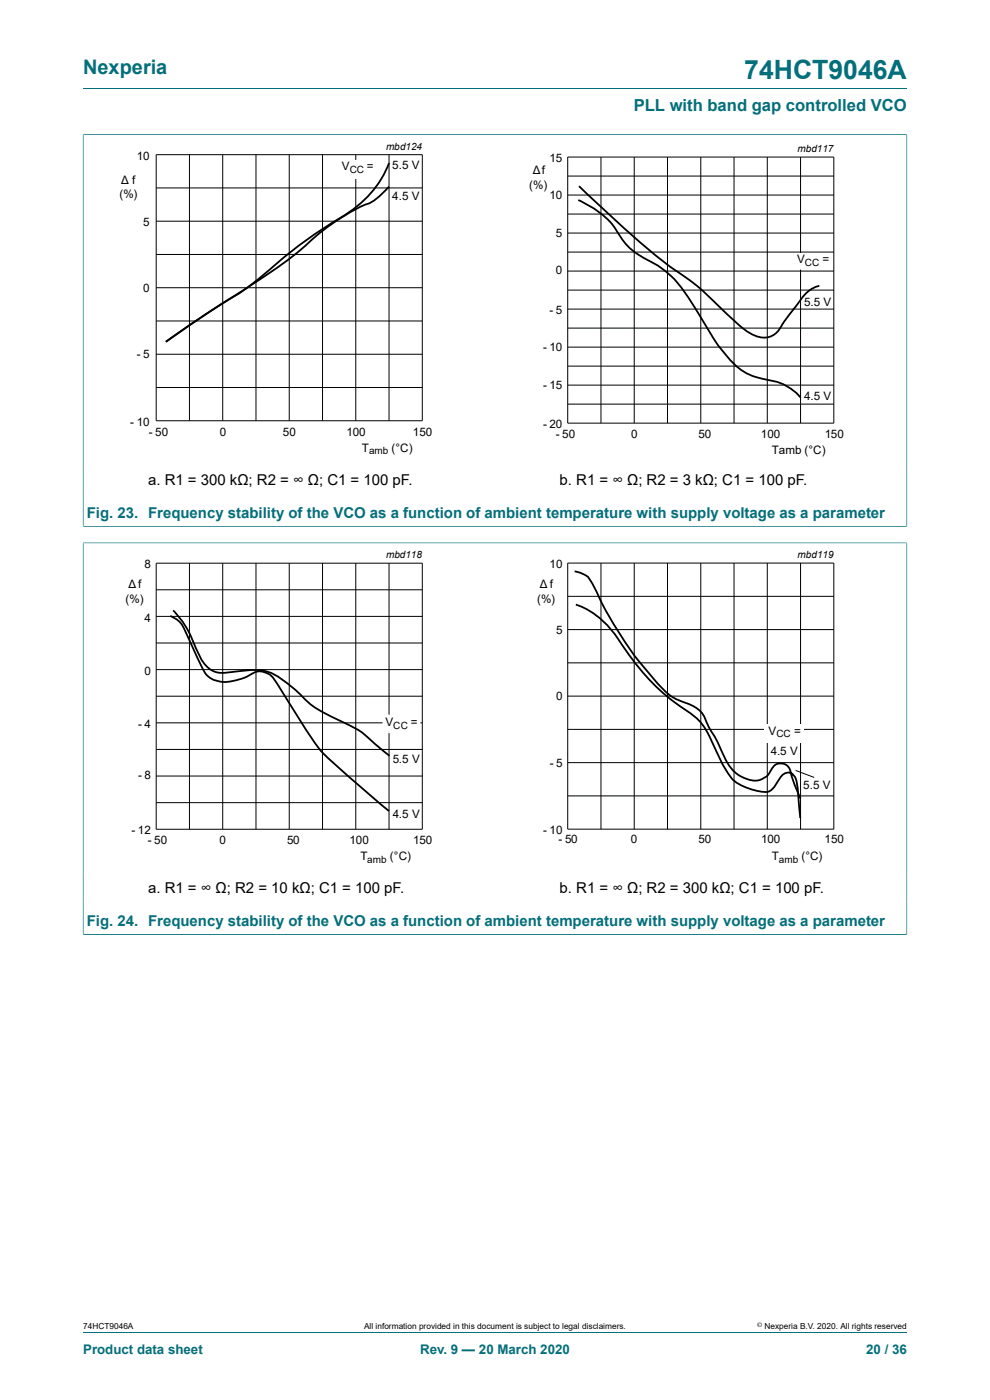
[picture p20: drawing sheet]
<svg xmlns="http://www.w3.org/2000/svg" width="210mm" height="297mm" viewBox="0 0 210 297" stroke-linecap="round" stroke-linejoin="round" font-family="sans-serif">
<defs><g id="words">
<text font-size="5.6" fill="#036f7b" x="157.9" y="16.8">74HCT9046A</text>
<text font-size="4.2" fill="#036f7b" x="17.6" y="15.6">Nexperia</text>
<text font-size="3.5" fill="#036f7b" x="134.4" y="23.7">PLL with band gap controlled VCO</text>
<g font-size="3.2">
<text x="31.4" y="102.8">a. R1 = 300 kΩ; R2 = ∞ Ω; C1 = 100 pF.</text>
<text x="118.7" y="102.8">b. R1 = ∞ Ω; R2 = 3 kΩ; C1 = 100 pF.</text>
<text x="31.4" y="189.4">a. R1 = ∞ Ω; R2 = 10 kΩ; C1 = 100 pF.</text>
<text x="118.7" y="189.4">b. R1 = ∞ Ω; R2 = 300 kΩ; C1 = 100 pF.</text>
</g>
<g font-size="3.2" fill="#036f7b">
<text x="18.4" y="109.8">Fig. 23. Frequency stability of the VCO as a function of ambient temperature with supply voltage as a parameter</text>
<text x="18.4" y="196.4">Fig. 24. Frequency stability of the VCO as a function of ambient temperature with supply voltage as a parameter</text>
</g>
<g font-size="2.8" fill="#036f7b">
<text x="17.6" y="287.2">Product data sheet</text>
<text x="89.1" y="287.2">Rev. 9 — 20 March 2020</text>
<text x="183.7" y="287.2">20 / 36</text>
</g>
<g font-size="2.5">
<text x="29" y="33.9">10</text>
<text x="83.2" y="35.9">5.5 V</text>
<text x="116.6" y="34.3">15</text>
<text x="25.4" y="42">(%)</text>
<text x="25.7" y="39.1">Δ f</text>
<text x="72.5" y="36.1">V</text>
<text x="77.8" y="36.1">=</text>
<text x="112.3" y="40.1">(%)</text>
<text x="113" y="36.8">Δf</text>
<text x="83.2" y="42.4">4.5 V</text>
<text x="116.6" y="42.2">10</text>
<text x="30.4" y="48">5</text>
<text x="117.9" y="50.3">5</text>
<text x="117.9" y="58.2">0</text>
<text x="169.1" y="55.9">V</text>
<text x="174.5" y="55.9">=</text>
<text x="30.4" y="61.9">0</text>
<text x="170.6" y="65">5.5 V</text>
<text x="116.6" y="66.7">- 5</text>
<text x="29" y="76">- 5</text>
<text x="115.2" y="74.5">- 10</text>
<text x="115.2" y="82.5">- 15</text>
<text x="170.6" y="84.8">4.5 V</text>
<text x="27.6" y="90.3">- 10</text>
<text x="31.6" y="92.6">- 50</text>
<text x="46.6" y="92.6">0</text>
<text x="60" y="92.6">50</text>
<text x="73.5" y="92.6">100</text>
<text x="76.8" y="95.9">T</text>
<text x="83.1" y="95.9">(°C)</text>
<text x="87.6" y="92.6">150</text>
<text x="115.2" y="90.7">- 20</text>
<text x="117.9" y="92.8">- 50</text>
<text x="133.9" y="92.8">0</text>
<text x="148.1" y="92.8">50</text>
<text x="161.4" y="92.8">100</text>
<text x="174.9" y="92.8">150</text>
<text x="163.7" y="96.3">Tamb (°C)</text>
<text x="27.2" y="124.8">Δ f</text>
<text x="30.7" y="120.5">8</text>
<text x="114.5" y="124.8">Δ f</text>
<text x="116.6" y="120.5">10</text>
<text x="26.7" y="127.9">(%)</text>
<text x="30.7" y="131.9">4</text>
<text x="113.9" y="127.9">(%)</text>
<text x="117.9" y="134.5">5</text>
<text x="30.7" y="143.1">0</text>
<text x="117.9" y="148.5">0</text>
<text x="29.3" y="154.5">- 4</text>
<text x="81.8" y="154.1">V</text>
<text x="87.2" y="154.1">=</text>
<text x="163" y="155.9">V</text>
<text x="168.4" y="155.9">=</text>
<text x="83.3" y="161.8">5.5 V</text>
<text x="163.5" y="160.3">4.5 V</text>
<text x="29.3" y="165.3">- 8</text>
<text x="116.6" y="162.8">- 5</text>
<text x="170.4" y="167.4">5.5 V</text>
<text x="83.3" y="173.6">4.5 V</text>
<text x="27.9" y="176.9">- 12</text>
<text x="31.4" y="179">- 50</text>
<text x="46.5" y="179">0</text>
<text x="60.9" y="179">50</text>
<text x="74.2" y="179">100</text>
<text x="87.6" y="179">150</text>
<text x="115.2" y="176.9">- 10</text>
<text x="118.5" y="178.9">- 50</text>
<text x="133.8" y="178.9">0</text>
<text x="148.2" y="178.9">50</text>
<text x="161.4" y="178.9">100</text>
<text x="174.9" y="178.9">150</text>
<text x="76.4" y="182.5">T</text>
<text x="82.7" y="182.5">(°C)</text>
<text x="163.7" y="182.5">T</text>
<text x="170" y="182.5">(°C)</text>
</g>
<g font-size="2.1">
<text x="81.9" y="31.8">mbd124</text>
<text x="169.2" y="32.3">mbd117</text>
<text x="74.2" y="36.6">C</text>
<text x="75.7" y="36.6">C</text>
<text x="170.7" y="56.4">CC</text>
<text x="78.3" y="96.4">amb</text>
<text x="81.9" y="118.4">mbd118</text>
<text x="169.2" y="118.4">mbd119</text>
<text x="83.4" y="154.6">CC</text>
<text x="164.7" y="156.4">CC</text>
<text x="77.9" y="183">amb</text>
<text x="165.2" y="183">amb</text>
</g>
<g font-size="1.8">
<text x="17.6" y="282">74HCT9046A</text>
<text x="77.2" y="282">All information provided in this document is subject to legal disclaimers.</text>
<text x="162.2" y="282">Nexperia B.V. 2020. All rights reserved</text>
</g>
<text font-size="1.4" x="160.6" y="281.6">©</text>
</g></defs>
<path d="M17.6 18.8h174.8M17.6 28.6h87.4M17.6 28.5v70.2" fill="none" stroke="#036f7b" stroke-width=".21"/>
<g fill="none" stroke="#000" stroke-width=".21">
<path d="M33.1 32.8h56.5v56.5h-56.5zM33.1 39.9h56.5M40.2 32.8v56.5M47.2 32.8v56.5M54.3 32.8v56.5M61.4 32.8v56.5M68.4 32.8v56.5M75.5 32.8v56.5M82.5 32.8v56.5M33.1 46.9h56.5M33.1 54h56.5M33.1 61h56.5"/>
<path d="M33.1 68.1h56.5M33.1 75.2h56.5M33.1 82.2h56.5"/>
</g>
<path d="M20.4 30h81.9v66.3h-81.9z" fill="none" stroke="#fff" stroke-width=".21"/>
<path d="M72.1 34h7.9v3.8h-7.9z" fill="#fff"/>
<path d="M82.5 34.6a23.7 23.7 0 0 1-11.4 12.3l-5.5 3.6-6 4.6a70 70 0 0 1-14 10.3l-10.4 7.1 7.8-5.4 6.3-4.1a116.1 116.1 0 0 0 19-13.9l3.2-2.3a32.7 32.7 0 0 1 7.4-3.9l1.6-1.3 2-2" fill="none" stroke="#000" stroke-width=".38"/>
<path d="M105 28.6h87.4M192.4 28.5v70.2" fill="none" stroke="#036f7b" stroke-width=".21"/>
<g fill="none" stroke="#000" stroke-width=".21">
<path d="M120.4 33.3h56.5v56.5h-56.5zM120.4 37.4h56.5M127.5 33.3v56.5M134.5 33.3v56.5M141.6 33.3v56.5M148.6 33.3v56.5M155.7 33.3v56.5M162.8 33.3v56.5M169.8 33.3v56.5M120.4 49.4h56.5M120.4 53.5h56.5M120.4 57.5h56.5"/>
<path d="M120.4 45.4h56.5M120.4 41.4h56.5M120.4 65.6h56.5M120.4 77.7h56.5M120.4 73.6h56.5M120.4 69.6h56.5M120.4 61.5h56.5M120.4 81.7h56.5M120.4 85.7h56.5"/>
</g>
<path d="M107.7 30.5h81.9v66.3h-81.9z" fill="none" stroke="#fff" stroke-width=".21"/>
<path d="M168.6 53.7h7.7v3.5h-6.8v-.6h-.9z" fill="#fff"/>
<path d="M122.8 39.5l1.4 1.3a176.3 176.3 0 0 0 23.7 19.8l5.9 5.6a28.5 28.5 0 0 0 5.9 4.8 4.2 4.2 0 0 0 6.2-2.1l3.5-4.7a6.6 6.6 0 0 1 4.4-3.5M122.7 42.4a18.6 18.6 0 0 1 8.1 6.6 14.5 14.5 0 0 0 7.6 6.7 20.1 20.1 0 0 1 7.5 7.3l1.8 2.8a67.8 67.8 0 0 0 6.1 9.3 13.1 13.1 0 0 0 9.5 5.6 10.6 10.6 0 0 1 6.5 3.7" fill="none" stroke="#000" stroke-width=".38"/>
<path d="M17.6 28.6v83.1M17.7 28.6h174.6M192.4 28.6v83.1M17.6 111.6h174.8M17.6 115.2h87.4M17.6 115.1v70.2" fill="none" stroke="#036f7b" stroke-width=".21"/>
<g fill="none" stroke="#000" stroke-width=".21">
<path d="M33.1 119.5h56.5v56.4h-56.5zM40.2 119.5v56.4M47.2 119.5v56.4M54.3 119.5v56.4M61.4 119.5v56.4M68.4 119.5v56.4M75.5 119.5v56.4M82.5 119.5v56.4M33.1 125.1h56.5M33.1 130.8h56.5M33.1 136.4h56.5M33.1 142.1h56.5"/>
<path d="M33.1 159h56.5M33.1 153.3h56.5M33.1 147.7h56.5M33.1 164.6h56.5M33.1 170.3h56.5"/>
</g>
<path d="M20.4 116.7h81.9v66.3h-81.9z" fill="none" stroke="#fff" stroke-width=".21"/>
<path d="M81.3 151.8h7.7v3.5h-6.5v-.5h-1.2z" fill="#fff"/>
<path d="M81.3 151.8h7.7v3.5h-6.5v-.5h-1.2z" fill="none" stroke="#fff" stroke-width=".38"/>
<path d="M36.1 130.7a5.1 5.1 0 0 1 3.2 3.2l3.2 7a5 5 0 0 0 3.6 3.6 10.5 10.5 0 0 0 7.5-1.6 3.7 3.7 0 0 1 4.9 1.7l3.7 5.9a85 85 0 0 0 6.2 9.1l5.1 4.7 9 7.8M36.7 129.5a20.2 20.2 0 0 1 4.7 7.7 8.5 8.5 0 0 0 4.2 5.3 15.7 15.7 0 0 0 5.9-.2 10.4 10.4 0 0 1 9.5 2.7l1.9 1.6a21.7 21.7 0 0 0 8.7 6.1 19.5 19.5 0 0 1 6.5 3.8l4.5 3.8" fill="none" stroke="#000" stroke-width=".38"/>
<path d="M105 115.2h87.4M192.4 115.1v70.2" fill="none" stroke="#036f7b" stroke-width=".21"/>
<g fill="none" stroke="#000" stroke-width=".21">
<path d="M120.4 119.5h56.5v56.4h-56.5zM127.5 119.5v56.4M134.5 119.5v56.4M141.6 119.5v56.4M148.6 119.5v56.4M155.7 119.5v56.4M162.8 119.5v56.4M169.8 119.5v56.4M120.4 133.6h56.5M120.4 126.5h56.5M120.4 154.7h56.5M120.4 147.7h56.5"/>
<path d="M120.4 140.6h56.5M120.4 161.8h56.5M120.4 168.8h56.5"/>
</g>
<path d="M107.7 116.6h81.9v66.4h-81.9z" fill="none" stroke="#fff" stroke-width=".21"/>
<path d="M162 153.6h8.4v3.9h-8.4z" fill="#fff"/>
<path d="M168.8 163.4l3.9 1.5" fill="none" stroke="#000" stroke-width=".21"/>
<path d="M121.9 121.2a4.8 4.8 0 0 1 4 3.1 72.4 72.4 0 0 0 16.1 23.1l1.4 .9a14.8 14.8 0 0 1 5.3 2.7l.7 1 .8 1.9a42.8 42.8 0 0 1 3.7 7.2 7.2 7.2 0 0 0 7 4.5 3.9 3.9 0 0 0 2.8-2.4 2.14 2.14 0 0 1 2.2-1.2 2.14 2.14 0 0 1 1.8 1.8l.8 2.6 1.3 3M122.1 128.3a16.6 16.6 0 0 1 9.1 7.3 48.1 48.1 0 0 0 15.9 16.2l.6 .5a15.9 15.9 0 0 1 3.9 6.4 24.6 24.6 0 0 0 4.1 7 12.7 12.7 0 0 0 7.1 2.3 5.2 5.2 0 0 0 2.6-2.9 1.89 1.89 0 0 1 2.4-1l.1-.1a3.1 3.1 0 0 1 1.2 2.5l.7 7" fill="none" stroke="#000" stroke-width=".38"/>
<path d="M17.6 115.2v83.1M17.7 115.2h174.6M192.4 115.2v83.1M17.6 198.2h174.8M17.6 282.6h174.8" fill="none" stroke="#036f7b" stroke-width=".21"/>
<use href="#words"/>
</svg>
